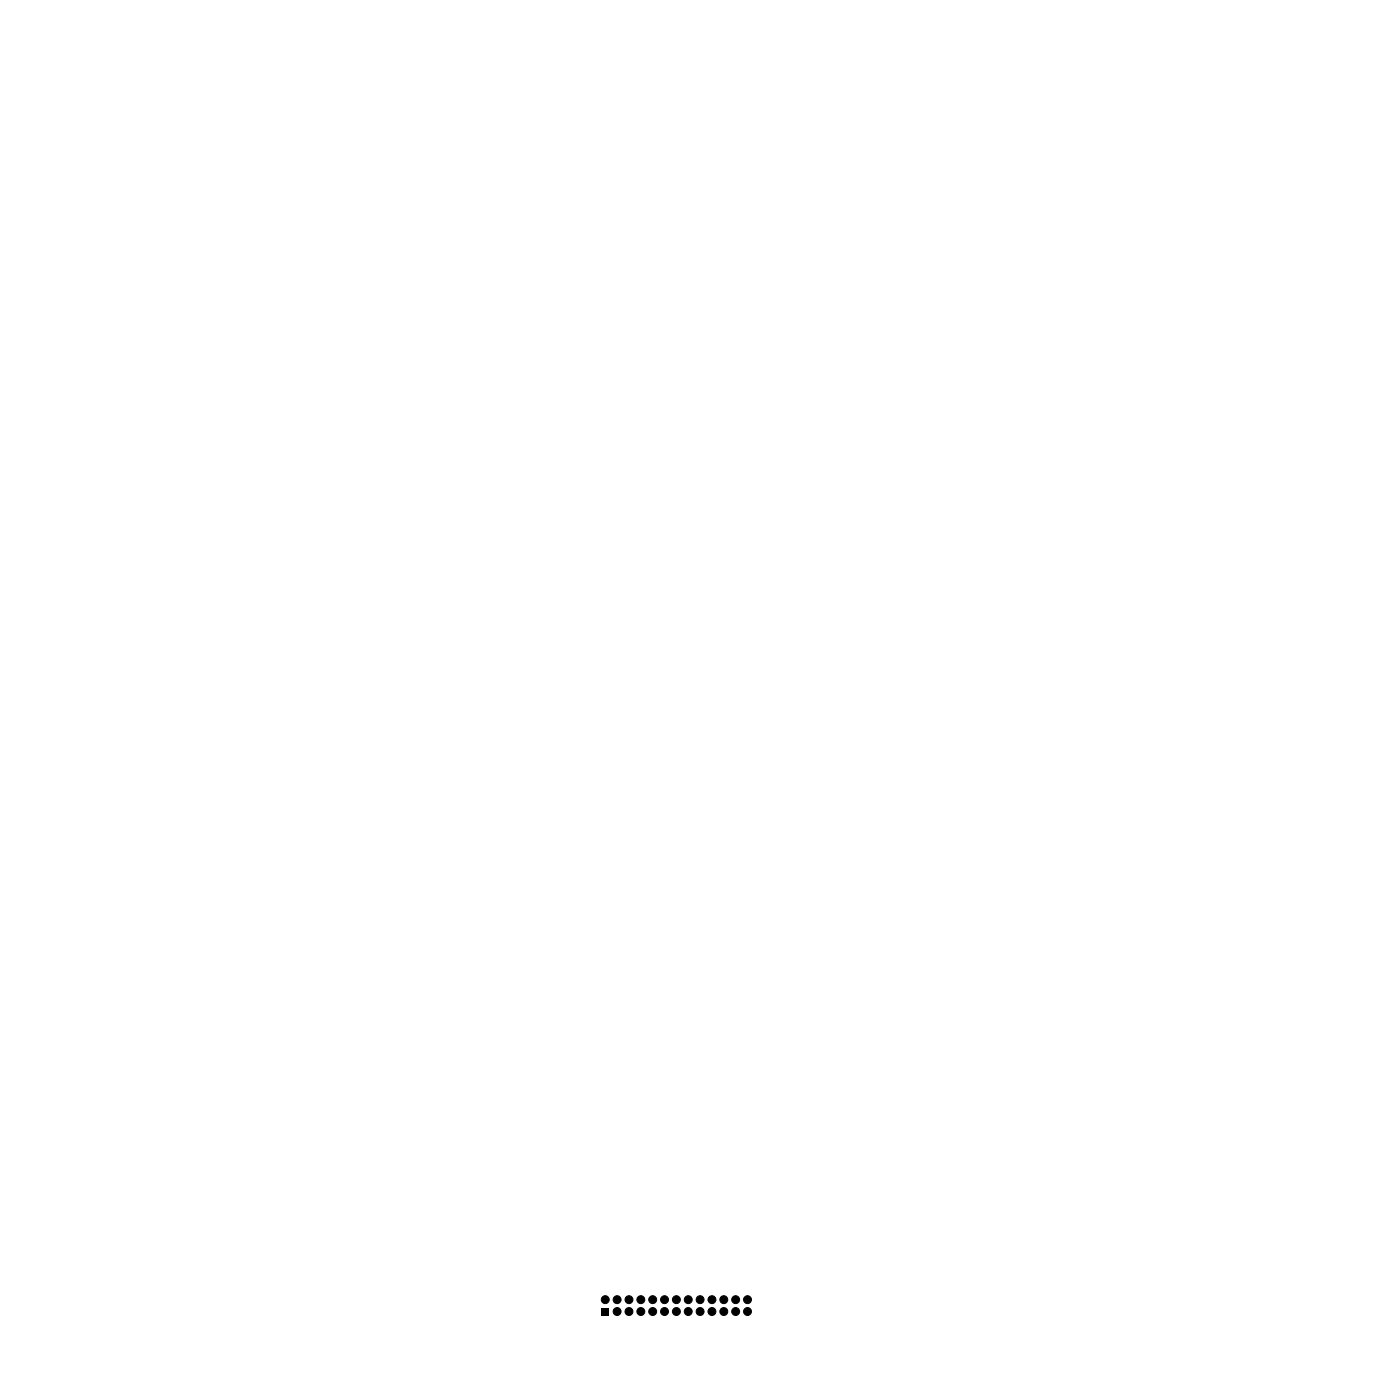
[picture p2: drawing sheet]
<svg xmlns="http://www.w3.org/2000/svg" width="300mm" height="300mm" viewBox="0 0 300 300" stroke-linecap="round" stroke-linejoin="round" font-family="sans-serif">
<path d="M128.9 280.2h1.6v1.7h-1.6z" fill="#000"/>
<g fill="#000" stroke="#000" stroke-width=".21">
<circle cx="129.7" cy="278.5" r=".85"/>
<circle cx="132.2" cy="278.5" r=".85"/>
<circle cx="134.8" cy="278.5" r=".85"/>
<circle cx="137.3" cy="278.5" r=".85"/>
<circle cx="139.9" cy="278.5" r=".85"/>
<circle cx="142.4" cy="278.5" r=".85"/>
<circle cx="144.9" cy="278.5" r=".85"/>
<circle cx="147.5" cy="278.5" r=".85"/>
<circle cx="150" cy="278.5" r=".85"/>
<circle cx="152.6" cy="278.5" r=".85"/>
<circle cx="155.1" cy="278.5" r=".85"/>
<circle cx="157.6" cy="278.5" r=".85"/>
<circle cx="160.2" cy="278.5" r=".85"/>
<circle cx="132.2" cy="281" r=".85"/>
<circle cx="134.8" cy="281" r=".85"/>
<circle cx="137.3" cy="281" r=".85"/>
<circle cx="139.9" cy="281" r=".85"/>
<circle cx="142.4" cy="281" r=".85"/>
<circle cx="144.9" cy="281" r=".85"/>
<circle cx="147.5" cy="281" r=".85"/>
<circle cx="150" cy="281" r=".85"/>
<circle cx="152.6" cy="281" r=".85"/>
<circle cx="155.1" cy="281" r=".85"/>
<circle cx="157.6" cy="281" r=".85"/>
<circle cx="160.2" cy="281" r=".85"/>
</g>
</svg>
